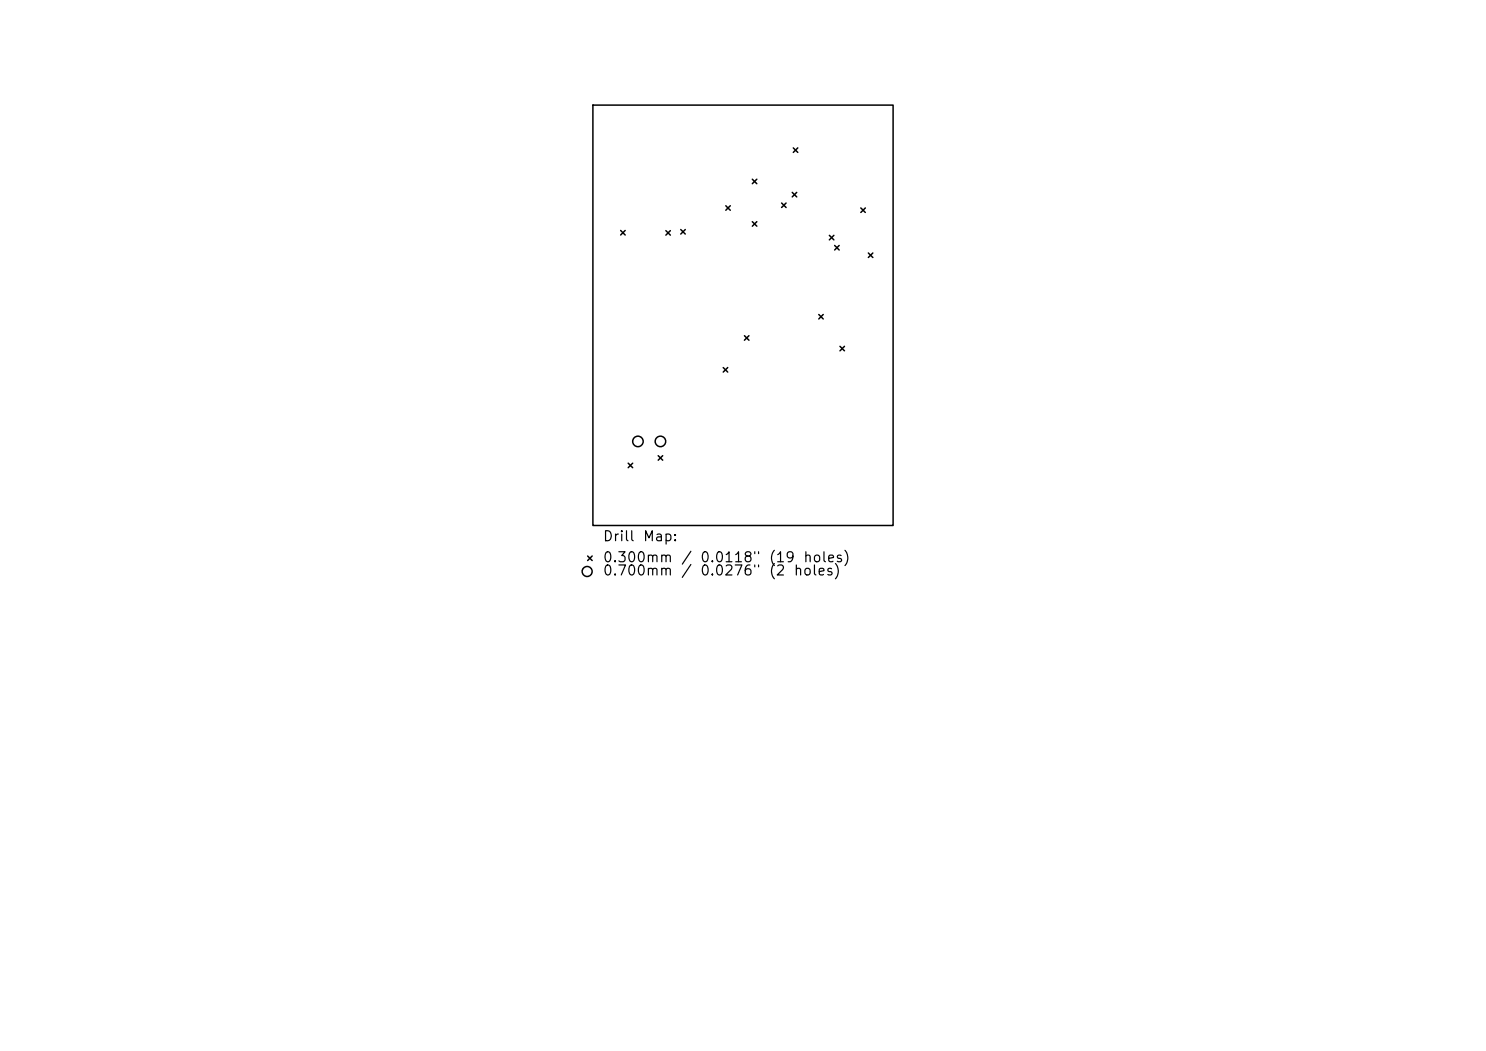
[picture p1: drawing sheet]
<svg xmlns="http://www.w3.org/2000/svg" width="297mm" height="210mm" viewBox="0 0 297 210" stroke-linecap="round" stroke-linejoin="round" font-family="sans-serif">
<defs><g id="words">
<g font-size="2">
<text x="120.4" y="108.7">Drill</text>
<text x="120.4" y="112.9">0.300mm</text>
<text x="128.4" y="108.7">Map:</text>
<text x="136" y="112.9">/</text>
<text x="139.8" y="112.9">0.0118&quot;</text>
<text x="153.5" y="112.9">(19</text>
<text x="160.4" y="112.9">holes)</text>
<text x="120.4" y="115.5">0.700mm</text>
<text x="139.8" y="115.5">0.0276&quot;</text>
<text x="153.5" y="115.5">(2</text>
</g>
</g></defs>
<g fill="none" stroke="#000" stroke-width=".3">
<path d="M118.5 21h60v84h-60zM150.4 35.8l.9 .9M151.3 35.8l-.9 .9M158.3 38.4l.9 .9M158.6 29.6l.9 .9M159.2 38.4l-.9 .9M159.5 29.6l-.9 .9M124.1 46.1l.9 .9M125 46.1l-.9 .9M133.1 46.1l.9 .9M134 46.1l-.9 .9M136.1 45.9l.9 .9"/>
<path d="M137 45.9l-.9 .9M145.1 41.1l.9 .9M146 41.1l-.9 .9M150.4 44.3l.9 .9M151.3 44.3l-.9 .9M156.2 40.6l.9 .9M157.1 40.6l-.9 .9M165.8 47l.9 .9M166.7 47l-.9 .9M166.8 49l.9 .9M167.7 49l-.9 .9M172.1 41.6l.9 .9"/>
<path d="M173 41.6l-.9 .9M173.6 50.6l.9 .9M174.5 50.6l-.9 .9M144.5 73.4l.9 .9M145.4 73.4l-.9 .9M148.8 67.1l.9 .9M149.7 67.1l-.9 .9M163.6 62.8l.9 .9M164.5 62.8l-.9 .9M167.9 69.2l.9 .9M168.8 69.2l-.9 .9M125.6 92.6l.9 .9"/>
<path d="M126.5 92.6l-.9 .9M131.6 91.1l.9 .9M132.5 91.1l-.9 .9M117.5 111.1l.9 .9M118.4 111.1l-.9 .9"/>
<circle cx="127.5" cy="88.2" r="1.05"/>
<circle cx="132" cy="88.2" r="1.05"/>
<circle cx="117.4" cy="114.2" r="1"/>
</g>
<use href="#words"/>
</svg>
